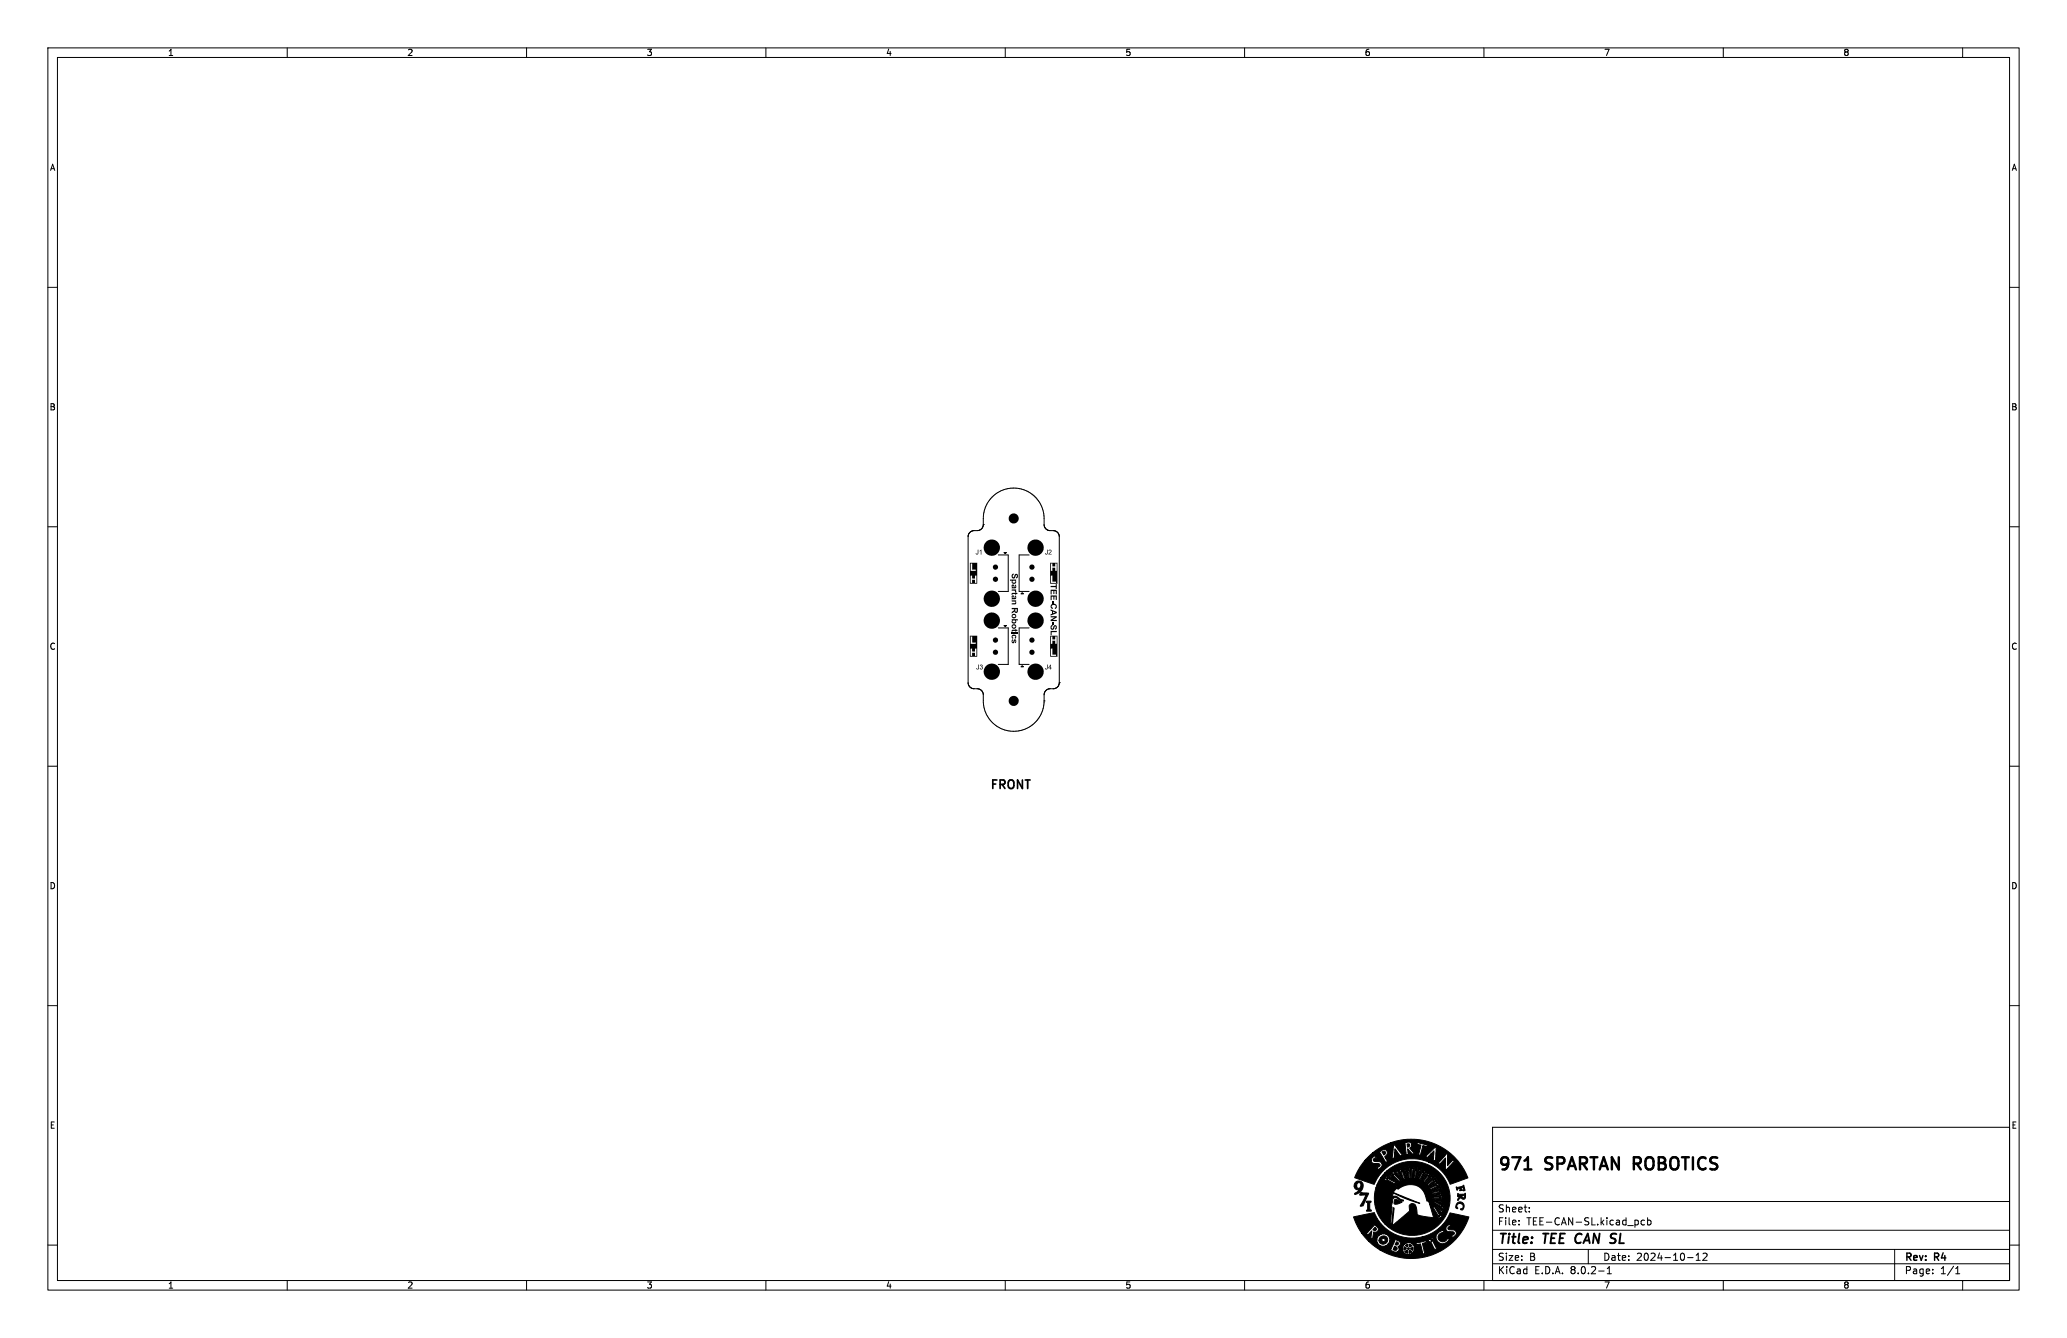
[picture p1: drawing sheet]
<svg xmlns="http://www.w3.org/2000/svg" width="432mm" height="279mm" viewBox="0 0 432 279" stroke-linecap="round" stroke-linejoin="round" font-family="sans-serif">
<defs><g id="words">
<g font-size="3.5">
<text x="312.8" y="245.1">971</text>
<text x="323" y="245.1">SPARTAN ROBOTICS</text>
</g>
<g font-size="2.8">
<text x="312.8" y="260.3">Title:</text>
<text x="322.5" y="260.3">TEE CAN SL</text>
</g>
<text font-size="2.5" x="206.7" y="164.9">FRONT</text>
<g font-size="2.1">
<text x="312.8" y="256.1">File:</text>
<text x="312.8" y="253.4">Sheet:</text>
<text x="318.9" y="256.1">TEE-CAN-SL.kicad_pcb</text>
<text x="312.8" y="263.5">Size:</text>
<text x="319.5" y="263.5">B</text>
<text x="334.8" y="263.5">Date:</text>
<text x="341.8" y="263.5">2024-10-12</text>
<text x="397.8" y="263.7">Rev:</text>
<text x="404.2" y="263.7">R4</text>
<text x="312.8" y="266.3">KiCad</text>
<text x="320.5" y="266.3">E.D.A.</text>
<text x="328.1" y="266.3">8.0.2-1</text>
<text x="397.8" y="266.3">Page:</text>
<text x="405.3" y="266.3">1/1</text>
</g>
<g font-size="1.8">
<text x="35" y="11.9">1</text>
<text x="85" y="11.9">2</text>
<text x="135" y="11.9">3</text>
<text x="185" y="11.9">4</text>
<text x="235" y="11.9">5</text>
<text x="285" y="11.9">6</text>
<text x="335" y="11.9">7</text>
<text x="385" y="11.9">8</text>
<text x="10.3" y="35.9">A</text>
<text x="420.1" y="35.9">A</text>
<text x="10.3" y="85.9">B</text>
<text x="420.1" y="85.9">B</text>
<text x="10.3" y="135.9">C</text>
<text x="420.1" y="135.9">C</text>
<text x="10.3" y="185.9">D</text>
<text x="420.1" y="185.9">D</text>
<text x="10.3" y="235.9">E</text>
<text x="420.1" y="235.9">E</text>
<text x="35" y="269.3">1</text>
<text x="85" y="269.3">2</text>
<text x="135" y="269.3">3</text>
<text x="185" y="269.3">4</text>
<text x="235" y="269.3">5</text>
<text x="285" y="269.3">6</text>
<text x="335" y="269.3">7</text>
<text x="385" y="269.3">8</text>
</g>
</g></defs>
<g fill="none" stroke="#000" stroke-width=".21">
<path d="M10 10h411.8v259.4h-411.8zM12 12h407.8v255.4h-407.8zM60 10v2M110 10v2M160 10v2M210 10v2M260 10v2M310 10v2M360 10v2M410 10v2M10 60h2M419.8 60h2"/>
<path d="M10 110h2M205.4 109.5h.1M205.4 109.5v-1.2a6.4 6.4 0 0 1 6.4-6.4 6.4 6.4 0 0 1 6.3 6.4v1.4l.4 .7M205.4 109.5l-.2 .7-.4 .4-1.6 .2-.5 .3-.3 .4-.2 .6v30.6l.3 .6 .4 .4 1.6 .2 .6 .4 .3 .6v1.5a6.4 6.4 0 0 0 6.4 6.3 6.4 6.4 0 0 0 6.3-6.3M208.5 115.9h2.1v7.6h-2.1M215 115.9h-2.1v7.6h2.1M218.5 110.4v.1M218.5 110.5l.6 .3h.9M220 110.8h.1M220 110.8l.6 .1 .4 .4M221 111.3h.1M221 111.3l.3 .8v30.5"/>
<path d="M419.8 110h2M208.5 131.1h2.1v7.6h-2.1M215 131.1h-2.1v7.6h2.1M10 160h2M218.1 146.4h.1M221.3 142.6h.1M221.3 142.6l-.2 .6-.4 .4-1.7 .3-.6 .4-.3 .6v1.5M419.8 160h2M10 210h2M419.8 210h2M311.8 235.4h108v32h-108zM10 260h2"/>
<path d="M311.8 256.9h108M311.8 250.9h108M317.3 255.6v.2M317.3 254.9v.1M319.5 252.9v.2M319.5 252.2v.1M341.7 254.8h.3l.3 .3-.1 .5-.5 .2M343.5 254.9l-.4-.1-.3 .3 .2 .6h.5M344.2 254.9l.4-.1 .3 .3-.1 .6h-.6M344.2 254.3v1.5M419.8 260h2M60 267.4v2"/>
<path d="M110 267.4v2M160 267.4v2M210 267.4v2M260 267.4v2M310 267.4v2M311.8 263.9h108M311.8 260.9h108M331.8 260.9v3M334 265.4h1.1M335.8 266h.8M335.8 264.9l.4-.4v1.5M352.5 262.6h1.2"/>
<path d="M354.3 263.2h.9M354.3 262.1l.5-.4v1.5M355.8 261.8l.5-.1 .3 .4-.9 1.1h.9M360 267.4v2M395.8 260.9v6.5M403.8 265.8v.2M403.8 265.1v.1M408.5 266h.9M408.5 264.9l.5-.4v1.5M410 267.4v2"/>
</g>
<path d="M318.5 244.2h1.4" fill="none" stroke="#000" stroke-width=".51"/>
<g fill="#000" stroke="#000" stroke-width=".21">
<path d="M209.7 115.4h.5l-.2 .2zM209.7 130.6h.5l-.2 .3zM213.3 139.3l.2-.3 .3 .3zM213.3 124l.2-.2 .3 .2zM293.9 238.9a.36 .36 0 0 1 .6 .2 .36 .36 0 0 1-.4 .4zM285.8 241.6l.9-.8h1.2a.81 .81 0 0 1 .8 .7l.4 .6a.46 .46 0 0 1 .1 .7l.9-.4-.1-.1-.2 .1-.4-.6h1.3v.1l.8-.2-.2-.1v-.8h.5a.16 .16 0 0 0 0-.2 .16 .16 0 0 0-.3 0l-.2 .2 .1-.9 .7 .9a.39 .39 0 0 1 .2 .7h5.4l.8 .3-.1-.3 .4-.5 .5 .2-.1-.3-.4 .1 .8-.7-.1 1.2a.38 .38 0 0 1-.3 .6l.8 .4 .1-.1-.2-.3 .1-2.4a.42 .42 0 0 0-.6 .3l-1.7 1.5h-5.4l.6-.2h4h-4l.2-.1v-.1h-.3l-1.4-1.9a.21 .21 0 0 0-.3-.2 .21 .21 0 0 0 0 .4l-.3 2.3-1.4 .1a.22 .22 0 0 1-.1-.3 .22 .22 0 0 1 .2-.2l.3-.3v-.4a.71 .71 0 0 0-.6-.6 .71 .71 0 0 0-.7 .4l-.6 .4h-1.2l2.1-1.4 1.8-.8h2.7v.2h.2l.2 2.1-.2 .2 .9-.1-.2-.1-.2-1 1 1.1 .6-.1-.3-.2-.6-.7a.27 .27 0 0 1-.2-.2 .27 .27 0 0 1 .3-.3l.1-.5 1.6 .1a.24 .24 0 0 1 .3 0 .24 .24 0 0 1 0 .3l-.3 1.2a.24 .24 0 0 1-.1 .3 .24 .24 0 0 1-.3 0l.1 .2 .7 .2 .1-.2a.27 .27 0 0 1-.2-.2 .27 .27 0 0 1 .1-.3l.3-1.4 .7 .2-.1 .1a.39 .39 0 0 0 .4-.5h-.2l-1.6-.3a.16 .16 0 0 0-.2-.2 .16 .16 0 0 0-.1 .2l-.1 .3h-1.1a.9 .9 0 0 0-1.3-.4h-3a12.7 12.7 0 0 1 16 7.4l-3.7 1.3a8.4 8.4 0 0 0-4.5-4.6h1.9l.7 .5-.1-.2 1.1-1.2-.1 2.5h.2l1.1-1.2a.55 .55 0 0 1 .8-.4l-.6-.7-.2 .1 .2 .3-1 1 .1-2.2-.5-.4h-.2l.2 .2-.1 .3-1.3 1.4-.2-.1-2 .1a8.7 8.7 0 0 0-11.4 4.6l-4-1.4a12.4 12.4 0 0 1 2.2-3.6h1.2l.4 .6 .8 .1a.44 .44 0 0 1 .6 .4 .44 .44 0 0 1-.6 .3l.4 .6 .2-.3a.87 .87 0 0 0 .5-1l-.5-.4h-.5a.48 .48 0 0 1-.6 0 .48 .48 0 0 1-.1-.6l.5-.2-.3-.5-.7 .6-.1 .4h-1.2zM283.1 246.9a1.01 1.01 0 0 1 1.4 0 1.01 1.01 0 0 1 .1 1.4 1.54 1.54 0 0 1-1.6 1.1v-.2l1-.7a.86 .86 0 0 1-1.1-.8h.5a.47 .47 0 0 0 .6 .4 .47 .47 0 0 0 .3-.7 .48 .48 0 0 0-.6-.4 .48 .48 0 0 0-.3 .7h-.5zM284.3 249l1.2 .1a.28 .28 0 0 1 .4 .1 .28 .28 0 0 1-.2 .4l-.7 1.6a.65 .65 0 0 1-.8 .7l1.2-2.4-.9 .1a.29 .29 0 0 1-.5-.1 .29 .29 0 0 1 .2-.4zM285.4 250.8h.7a.19 .19 0 0 1 .3 .2 .19 .19 0 0 1-.2 .2l-.1 .8a.51 .51 0 0 0 .4 .8l-.1 .1h-.7a.2 .2 0 0 1-.2-.1 .2 .2 0 0 1 .2-.3v-.8a.45 .45 0 0 0-.3-.7zM282.8 254.1l2.7-.6a2.25 2.25 0 0 1 1.6-.2 8.5 8.5 0 0 0 10 5h2.9l.1 .6 .4 .7h.3a1.34 1.34 0 0 0 1.8-.9l-.1-.2-.4 .6a.99 .99 0 0 1-1.6-.4 .99 .99 0 0 1 1-1.4l.2 .2a.42 .42 0 0 0-.2-.6 .42 .42 0 0 0-.6 .2l-.8 .7-.1 .5h-2.9l.6-.2a8.4 8.4 0 0 0 2.8-1.6h1.5l.3 .6 .9 .1a.42 .42 0 0 1 .6 .4 .42 .42 0 0 1-.6 .3l.3 .6 .2-.3a.73 .73 0 0 0 .4-1.1l-.4-.3h-1.1a.42 .42 0 0 1 0-.6 .42 .42 0 0 1 .5-.1l-.4-.5-.5 .5-.2 .4h-1.5l.2-.1a9.5 9.5 0 0 0 2.2-3.1l3.9 .9a12.7 12.7 0 0 1-18.6 6.8h2.1l1.4 .5 .3-.1 .3-.7h.6l.1 .1-.1 .1 .2 .3-.1 .1h.1l.1 .3h.1v.2l.7 .3 .1-.1 .3 .1 .9-.5-.1-.1 .3-.2-.1-.1 .1-.1v-.3l.1-.1-.1-.1h.1l-.2-.2 .1-.2-.1-.1-.1-.3-.2 .1 .1-.2-.5-.1-.1-.2h1.2l.2 .6 .7-.3 .4 1.6a.23 .23 0 0 1 .1 .3 .23 .23 0 0 1-.2 .1l.1 .2 .8-.2v-.2h-.3l-.3-1.2a.41 .41 0 0 1-.1-.6 .41 .41 0 0 1 .6-.1h.2l-.1-.5h.5l.5 .3 .7 1.3a.21 .21 0 0 0 .2 .3 .21 .21 0 0 0 .2-.3l-.3-.8a1.17 1.17 0 0 1-.2-1.3h-.1a.22 .22 0 0 0-.3-.2 .22 .22 0 0 0-.1 .4l-.3 .1v-.4l-.3 .6-.6-.1-.1 .1-1.6 .4h-2.3v.1l-.1-.1v.2l-.4 .1-.1 .3-.1-.1-.2 .7h-.6l-.3-.4a.69 .69 0 0 0 .5-.8 .69 .69 0 0 0-.7-.6l-.5-.1 .1 .3-.2 .5-.6 1.3-.2-.1-.1 .2h-2.1l-2.2-1.8 1.7 .1 .1 .3-.2 .2h.4v.4l.2-.1 .4 .1v.2l.4-.2 .2 .2 .1-.2 .2-.1 .3 .1a.36 .36 0 0 1 .4-.5v-.2l.3-.3a.28 .28 0 0 1-.2-.2 .28 .28 0 0 1 .2-.3 .28 .28 0 0 1-.3-.2 .28 .28 0 0 1 .2-.3 .31 .31 0 0 1-.4-.1 .31 .31 0 0 1-.1-.4h-.1a.28 .28 0 0 1-.3 .1 .28 .28 0 0 1-.1-.3 .34 .34 0 0 1-.4 .2 .34 .34 0 0 1-.3-.2 .3 .3 0 0 1-.2 .3 .3 .3 0 0 1-.3-.1v.2l-.2 .2h-.3a.31 .31 0 0 1 .1 .4 .31 .31 0 0 1-.4 .1 .3 .3 0 0 1 .3 .3 .3 .3 0 0 1-.3 .3h-1.4l-1.6-1.8h.9l.6 .6v-.3l.7-.7-.2 1.4 .5 .4-.1-.3 .1-1a.35 .35 0 0 1 .6-.2 .71 .71 0 0 0 .4-.8 .71 .71 0 0 0-.5-.6l-.4-.2v.2l-1.4 1.6-1.2-.1-1.1-1.8zM287.2 256.3l.3 .3v.2a.4 .4 0 0 1-.7 0zM288.3 258.4a.9 .9 0 0 1 1.4 0 .9 .9 0 0 1-.1 1.3 .9 .9 0 0 1-1.3-.2l-.2-.5h.5l.4 .3 .3-.1v-.4a.37 .37 0 0 0-.4-.2 .37 .37 0 0 0-.3 .4h-.5z"/>
<path d="M288.7 240.6a.37 .37 0 0 1 .7 0 .37 .37 0 0 1-.4 .5zM289.7 246l.2 .2-.2-.2h.1l.1 .2h-.2v-.2l.2 .2zM290.9 245.1l.3 .1-.1 .2-.2-.1h.2l-.2-.1 .2 .1zM291.4 250.5h.3l1.2 .5-.1 .1a1.82 1.82 0 0 1-1.5 .3l-.1-.1zM291.7 259.3a.37 .37 0 0 1 .4 .5 .37 .37 0 0 1-.6 .1zM292.8 244.5h.1v.2h-.1l.1-.1-.1-.1-.1 .2zM294.1 244.2l.2 .2-.2-.2 .2 .2-.1-.2h.1l.1 .2h-.2zM294.4 259.8l.6 .3-.2 .1a.25 .25 0 0 1-.3 .1 .25 .25 0 0 1-.1-.3zM289.3 244.9l.4-.3h1.8l1.3 1.8 .2-.1 3.6 .1 .9-1.6a.38 .38 0 0 0 .1-.6l-.1 .3h-.2v-.3l-.3 .3v.5l-.6 1.3h-3.4l-1.1-2h.4l.4 .5 .6 1.5h2.8l.8-2-.1-.3a.16 .16 0 0 1 0 .2 .16 .16 0 0 1-.2 0 .16 .16 0 0 1 0-.2l-.7 2.2h-2.4l-.5-1.3 .1-.6-.3-.3h.4l.2 .4 .5 1.8 .2-.1-.4-1.9h.3l.2 .4 .2 1.5 1.2 .1 .3-1.5 .2-.4-.1-.5-.1 .3-.2-.1 .1-.3a.57 .57 0 0 0-.2 .9l-.2 1.5h-.8l-.2-1.6 .2-.5h.2l.1 .3v1.8h.2l.1-2.3a.18 .18 0 0 1-.2 .2 .18 .18 0 0 1-.1-.3l-.1 .3h-.2l-.3-.4 .1 .3-.2 .1-.2-.2v.4h-.3l-.2-.4v.3l-.2-.2-.5 .1-.1 .3h-.1l-.1-.3-.2 .3h-.5a.18 .18 0 0 1 0 .3 .18 .18 0 0 1-.2 0 .18 .18 0 0 1-.1-.2v.2h-1.8a7.8 7.8 0 0 1 11 .2 7.8 7.8 0 0 1-.3 11.1 8.1 8.1 0 0 1-11-.3l1 .1 .3-.3 .4-3.2 .1 .1-.3 3.6 3.2-2.7a.76 .76 0 0 0 .3-1.1 .74 .74 0 0 1 .7-.8 .74 .74 0 0 1 .8 .8l.2 1.4a6.7 6.7 0 0 0 3.3 .8l-.6-2.3h.5l1 1.7 .1 .6 .4 .3v-.4h.2l.1 .3a.55 .55 0 0 0 .1-.6 .55 .55 0 0 0-.6-.3l-1-1.7-.8 .1-.1-.5h.6l.4 .2 1.5 1.6h.2l-.2-.2h.3v-.2l-.8-.4-1-1.2-.3-.1 .2 .2-.1 .2-.8-.1-.2-.5h.9l1.5 .9a.49 .49 0 0 0 .3 .4 .49 .49 0 0 0 .5-.1l-.3-.1 .1-.2 .3 .1-.3-.4h-.5l-1.5-.8-.1 .2h-.9v-.2a.44 .44 0 0 1-.6-.5 3.5 3.5 0 0 0-5.8-2l-.4-.2-.7 .9 5.6 2.3-3.2-1.1-2.4-1.2v1a1.03 1.03 0 0 1 1.5 .4l.7 .2v.2l-.6-.1-1.1-.7-.5 .2-.4 1.8 .2 .1-.4 3.5h-1a7.6 7.6 0 0 1-2-7.6l4.6 .1a4 4 0 0 1 5.2 .1 4.8 4.8 0 0 1 1.1 2.4l-.1-.6h.4l.1 .4 .1-.1a.35 .35 0 0 0-.1-.4 .35 .35 0 0 0-.5 0l-.1-.2a.3 .3 0 0 1-.1-.4 .3 .3 0 0 1 .4-.1l.1 .3h.1a.37 .37 0 0 0-.2-.5 .37 .37 0 0 0-.4 .2l-.3-.4a.22 .22 0 0 1 0-.3 .22 .22 0 0 1 .4 .1v.1h.2l-.2-.5-.6 .2-.1-.1a.32 .32 0 0 1-.3-.3 .32 .32 0 0 1 .3-.3l.2 .2h.2l-.4-.4-.2 .2a.5 .5 0 0 1-.8-.2 .24 .24 0 0 1 .1-.4 .24 .24 0 0 1 .4 .2h.1a.42 .42 0 0 0-.6-.4 .36 .36 0 0 1-.1 .4 .36 .36 0 0 1-.5 0 .3 .3 0 0 1-.3-.2 .3 .3 0 0 1 0-.3h.5l-.7-.2v.5h-.5a.33 .33 0 0 1-.4 0 .33 .33 0 0 1-.1-.4h.5v-.1h-.3a.25 .25 0 0 0-.4 .1 .25 .25 0 0 0 .1 .4l-1 .2-.1-.3 .5-.2h-.3a.25 .25 0 0 0-.3 .2 .25 .25 0 0 0 .1 .3l-.8 .5-.2-.4 .4-.3-.5 .3v.1a.26 .26 0 0 1 .2 .3 .26 .26 0 0 1-.2 .2h-4.6l.3-.6h3.8l.4 .5 .1-.1a.33 .33 0 0 1-.2-.4 .33 .33 0 0 1 .4-.3 .28 .28 0 0 1 .3-.1 .28 .28 0 0 1 .2 .3 .28 .28 0 0 1-.4 .2h.2a.33 .33 0 0 0 .4-.2 .33 .33 0 0 0-.2-.4l.6-.2a.27 .27 0 0 1 .4-.1 .27 .27 0 0 1 0 .4 .27 .27 0 0 1-.3 .1l.3-.1a.3 .3 0 0 0 .3-.1 .3 .3 0 0 0-.1-.4h1.1v.4h-.6h.2h.6v-.4l.6 .1a.29 .29 0 0 1 .4 0 .29 .29 0 0 1-.1 .4l-.5-.1 .3 .2a.32 .32 0 0 0 .4 0 .32 .32 0 0 0 .1-.4l.5 .2a.29 .29 0 0 1 .3 .3 .29 .29 0 0 1-.2 .3l-.4-.1a.42 .42 0 0 0 .4 .3 .42 .42 0 0 0 .4-.4l.6 .6-.4 .2-.3-.2a.36 .36 0 0 0 .3 .4 .36 .36 0 0 0 .4-.2h.1l.4 .7-.4 .1-.2-.3h-.1l.2 .4a.42 .42 0 0 1 .5-.1 .42 .42 0 0 1 .2 .5 .22 .22 0 0 1-.1 .3 .22 .22 0 0 1-.3-.2l-.1-.1a.37 .37 0 0 0 .2 .4 .37 .37 0 0 0 .4-.1l.1 .4a.29 .29 0 0 1 .1 .4 .29 .29 0 0 1-.5 0l-.1-.4 .1 .5 .8-.1v.1l2 .5 .2-.1-.3-.1 .2-.2-.1-.1-2.2-.1-.1-.5h.3v.2h1.3l.5 .2 .3-.1-.2-.2 .1-.1 .2 .1a.45 .45 0 0 0-.4-.3 .45 .45 0 0 0-.4 .2h-1.7l-.1-.4h.3a.63 .63 0 0 0 .8 0h1.3l-.1-.3h.3l-.3-.2-.5 .2-1.8 .3-.1-.5h.3v.2l1.5-.3a.47 .47 0 0 0 .5 .1 .47 .47 0 0 0 .3-.4 .18 .18 0 0 1-.2 .1 .18 .18 0 0 1-.2-.1l.3-.2-.5-.1-.4 .3-1.1 .3a.48 .48 0 0 1-.7-.3h.3l.1 .2 2-.7 .1-.2-.3 .1 .1-.3-1.8 .8-.5 .1-.3-.5h.3l.2 .2 1.2-.6h.6l.3-.3h-.4v-.2h.3a.58 .58 0 0 0-.9 .3l-1.3 .6h-.3l-.2-.4h.3a.49 .49 0 0 0 .7-.2l1.3-.7a.16 .16 0 0 1-.3-.1 .16 .16 0 0 1 .2-.2h-.3l-1.6 1.2h-.3l-.4-.4h.4l.1 .2 1.3-1a.44 .44 0 0 0 .4-.1 .44 .44 0 0 0 .1-.5l-.2 .3-.1-.1 .1-.3-.4 .2-.3 .4-1 .9h-.4l-.4-.3 .6 .1 1.5-1.4v-.3l-.2 .2v-.3l-.1 .1-1.4 1.6h-.4l-.5-.3h.5l.2 .1 .8-1.1 .5-.2 .1-.4-.3 .1-.1-.1 .2-.2a.52 .52 0 0 0-.5 .6l-.9 1.2-1.2-.3 1 .1 1.2-1.7v-.1h-.4l.1-.2-.2 .1-.9 1.8h-.8a5.8 5.8 0 0 0-4.6 .9h-3.8l.7-1.4h.7l.3 .4a1.47 1.47 0 0 1 1.3 .5l.6 .3 .4-.2-1.5-.8-.4-.5h-.5l.2 .3a.22 .22 0 0 1-.2 .1 .22 .22 0 0 1-.2-.2l-.7 .1 .4-.5h1.1l1.9 1.4 .2-.1-1.7-1.6h-.3l.2 .2v.1h-1.4l.4-.5h1.3l.2 .4 .5 .2 1.1 1.1 .3-.2-1.3-1.2a.52 .52 0 0 0-.1-.6 .52 .52 0 0 0-.6 0 .22 .22 0 0 1 .3 .1 .22 .22 0 0 1-.1 .3zM295.8 244.3h.1v.2h-.1l.1-.2-.1 .2 .1-.2-.2 .1zM297.1 244.6h.2v.2h-.2l.2-.1-.1-.1-.1 .2zM298.3 245.5l.2-.1 .1 .2h-.2l.1-.1-.1 .1 .1-.1z"/>
<path d="M299 259l.3-.1v.2l-.3 .1 .2-.3-.2 .3zM299.4 246.3h.2l-.1 .2 .1-.2-.2 .1 .1-.1-.1 .1zM300.2 247.5h.2v.2h-.2l.2-.1zM300.5 253.9h.2v.2h-.2v-.2l.2 .1zM300.7 248.7l.1-.1 .1 .2-.2 .1 .2-.2-.2 .1 .1-.1-.2 .1 .2-.2zM300.8 250.1h.2v.1h-.2h.2zM301.2 251.7h.1v.2h-.2l.2-.1zM304.4 251.3a.86 .86 0 0 1 1.3 .1 .86 .86 0 0 1-.4 1.3l-.2-.2a.61 .61 0 0 0 .5-.7 .61 .61 0 0 0-.8-.5 .61 .61 0 0 0-.3 .9v.1a.3 .3 0 0 1-.4 0 .3 .3 0 0 1 0-.5zM304.2 247.9h.6a.96 .96 0 0 0 .9-.4l.3 .8a.22 .22 0 0 1 0 .3 .22 .22 0 0 1-.3 .1v-.3a.3 .3 0 0 0-.1-.4 .3 .3 0 0 0-.4 .3l.2 .3h-.4l-.1-.1a.19 .19 0 0 0 .1-.3 .19 .19 0 0 0-.3 0l-.3 .3zM304.5 249.3l.5 .1 1.1-.1a.81 .81 0 0 1-.5 1.1 .55 .55 0 0 0-.6-.2 .55 .55 0 0 0-.4 .5 .77 .77 0 0 1 .6-1h-.4l-.2 .2-.1-.2h.9a.32 .32 0 0 0 .2 .5 .32 .32 0 0 0 .3-.5h-1.4zM291.3 260.2l.5 .3a.41 .41 0 0 1-.1 .6 .41 .41 0 0 1-.6-.1zM293.4 260.3l.4 .3v.2l-.5 .3z"/>
<path d="M293.5 261.3l.4-.3 .2 .3a.26 .26 0 0 1-.1 .4 .26 .26 0 0 1-.4-.2zM293.6 260.1l.5-.3v.5h-.1zM294.4 261.2l.1-.1 .4 .2a.35 .35 0 0 1-.1 .4 .35 .35 0 0 1-.4 0zM294.7 260.6h.1a.25 .25 0 0 1 .4-.2 .25 .25 0 0 1 0 .4l-.1 .3-.4-.3z"/>
<circle cx="299.5" cy="252" r=".1"/>
<circle cx="299.5" cy="251" r=".08"/>
<circle cx="294.2" cy="260.7" r=".2"/>
</g>
<g fill="#000">
<path d="M204.2 114.8h.2v.7a.28 .28 0 0 1-.3 .3 .28 .28 0 0 1-.3-.3l.4 .1zM204.6 115l.4-.2v1h-.1v-.8l-.3 .1zM218.7 114.8h.2v.7a.28 .28 0 0 1-.3 .3 .28 .28 0 0 1-.3-.3l.4 .1zM219.1 114.9a.36 .36 0 0 1 .6 .1 .36 .36 0 0 1-.4 .5l-.1 .2h.5v.1h-.7l.3-.4a.25 .25 0 0 0 .3-.2 .25 .25 0 0 0-.4-.3l-.2 .2zM202.6 117.5h1.5v4.4h-1.5v-1.7h.2v1.5h.3v-.6h.6v.6h.3v-1.5h-.3v.6h-.6v-.6h-.5v-2.5h.2v1.5h1v-.3h-.7v-1.2h-.5zM202.6 132.8h1.5v4.3h-1.5v-1.7h.2v1.6h.3v-.7h.6v.7h.3v-1.6h-.3v.7h-.6v-.7h-.5v-2.5h.2v1.5h1v-.2h-.7v-1.3h-.5zM204.4 138.8h.1v.7a.28 .28 0 0 1-.2 .3 .28 .28 0 0 1-.3-.3l.3 .1zM204.8 138.9a.26 .26 0 0 1 .4-.1 .26 .26 0 0 1-.1 .4 .32 .32 0 0 1 .1 .6 .32 .32 0 0 1-.5-.3h.1a.2 .2 0 0 0 .2 .2 .2 .2 0 0 0 .2-.3 .2 .2 0 0 0-.3-.1v-.1a.16 .16 0 0 0 .2-.2 .16 .16 0 0 0-.1-.1 .16 .16 0 0 0-.2 .2l-.1-.1zM211.4 133.6l.2-.1v.6a.45 .45 0 0 1 .6-.5l.1 .5-.3 .2v-.6a.45 .45 0 0 1-.6 .5zM211.4 122.1a.4 .4 0 0 1 .4 .1 .4 .4 0 0 1 .2 .4l.1-.1-.1-.4a.41 .41 0 0 1 .3 .4 .41 .41 0 0 1-.4 .4h-.6l.2-.3-.2-.2 .5 .2-.1-.3-.4 .1zM211.4 124.4a.4 .4 0 0 1 .4 .1 .4 .4 0 0 1 .2 .4l.1-.1-.1-.5a.41 .41 0 0 1 .3 .5 .41 .41 0 0 1-.4 .3l-.6 .1 .2-.3-.2-.2 .5 .2-.1-.3-.4 .1zM211.4 119.9l.4-.1v.2a.23 .23 0 0 0-.3 .1 .23 .23 0 0 0 .1 .3 .23 .23 0 0 0 .3 0 .45 .45 0 0 1 .6-.5 .45 .45 0 0 1 0 .7l-.2 .2 .1-.3a.21 .21 0 0 0 .1-.3 .21 .21 0 0 0-.3-.1 .21 .21 0 0 0-.1 .3 .46 .46 0 0 1-.7 .3 .46 .46 0 0 1 0-.7z"/>
<path d="M211.4 132.7a.48 .48 0 0 1 .8 0 .48 .48 0 0 1-.2 .7v-.3a.22 .22 0 0 0 0-.3 .22 .22 0 0 0-.3 0 .22 .22 0 0 0 0 .4l-.1 .2-.2-.2zM211.5 128.3a.49 .49 0 0 1 .7 .1 .49 .49 0 0 1-.2 .7 .49 .49 0 0 1-.7-.4h.2a.27 .27 0 0 0 .2 .3 .27 .27 0 0 0 .3-.3 .27 .27 0 0 0-.2-.3l-.5 .3zM211.5 130.5a.49 .49 0 0 1 .7 .1 .49 .49 0 0 1-.2 .7 .49 .49 0 0 1-.7-.5h.2a.27 .27 0 0 0 .2 .3 .27 .27 0 0 0 .3-.2 .27 .27 0 0 0-.2-.3l-.5 .2zM211.4 131.6l.9-.2 .3 .3h-.3v.2h-.2v-.2l-.5 .1-.2 .1zM211.3 132.1h1v.2h-1zM211.3 123.1h1v.2h-.2l.1 .4-.2-.1v-.2l-.7-.1zM211 121h1.3v.2h-.2a.45 .45 0 0 1-.2 .7 .45 .45 0 0 1-.6-.4h.2a.26 .26 0 0 0 .4 .2 .26 .26 0 0 0 0-.4l-.6 .2 .2-.2h-.5zM211.3 125.4h1v.2h-.2a.33 .33 0 0 1 .2 .4 .33 .33 0 0 1-.4 .2h-.6v-.2h.5a.21 .21 0 0 0 .3-.3 .21 .21 0 0 0-.3-.1h-.5zM211.4 123.9l.9-.2 .3 .3h-.3v.2h-.2v-.2l-.5 .1-.2 .1zM212.4 132.1h.2v.2h-.2zM211.3 129.3h1.3v.3h-.4a.45 .45 0 0 1-.3 .6 .45 .45 0 0 1-.6-.4h.2a.26 .26 0 0 0 .4 .2 .26 .26 0 0 0 0-.4l-.6 .2 .2-.3h-.2zM211.3 127h1.3v.5a.37 .37 0 0 1-.2 .5 .37 .37 0 0 1-.5-.3l-.6 .4v-.3l.5-.3 .1-.3h.2l.1 .5h.2v-.2v-.3h-1.1z"/>
<path d="M218.7 138.8h.2v.7a.28 .28 0 0 1-.3 .3 .28 .28 0 0 1-.3-.3l.4 .1zM219.4 138.8l.1 .6h.2l-.2 .4h-.1v-.2h-.4v-.2h.4v-.4l-.4 .4zM219.6 130.6l.3-.1v.2a.23 .23 0 0 0-.3 .1 .23 .23 0 0 0 .1 .3 .23 .23 0 0 0 .3 0 .45 .45 0 0 1 .6-.5 .45 .45 0 0 1 .1 .8l-.3 .1 .1-.3a.21 .21 0 0 0 .1-.3 .21 .21 0 0 0-.3-.1 .21 .21 0 0 0 0 .3 .46 .46 0 0 1-.7 .3 .46 .46 0 0 1-.1-.7zM219.8 125.5h.2v.5h-.2zM219.8 129.9h.2v.5h-.2zM219.6 126.2a.62 .62 0 0 1 1 0 .62 .62 0 0 1-.2 1l-.1-.3a.39 .39 0 0 0-.1-.6 .39 .39 0 0 0-.5 .3l.3 .3-.1 .3a.56 .56 0 0 1-.3-1zM219.5 128.7h1.3v.2l-.9 .6h.9v.2h-1.3v-.3l.8-.5h-.8zM219.5 122.4h1v-.4h.3v1h-.3v-.4h-1zM219.5 131.7h1.3v.3h-1.1v.6h-.2zM219.5 124.3h1.3v1h-.3v-.7h-.2v.6h-.3v-.6h-.3v.7h-.2zM219.5 127.3l1.3 .5v.2l-1.3 .5v-.2l.3-.1v-.5h.2v.4l.4-.2-.9-.4zM219.5 123.1h1.3v1h-.3v-.7h-.2v.7h-.3v-.7h-.3v.7h-.2z"/>
<path d="M219.4 132.8h1.5v4.3h-1.5v-1.7h.1v1.6h1.1v-.3h-.7v-1.3h-.5v-2.5h.1v1.5h.3v-.6h.6v.6h.3v-1.5h-.3v.6h-.6v-.6h-.4zM219.4 117.5h1.5v4.4h-1.5v-1.7h.1v1.5h1.1v-.2h-.7v-1.3h-.5v-2.5h.1v1.5h.3v-.7h.6v.7h.3v-1.5h-.3v.6h-.6v-.6h-.4z"/>
<circle cx="207.2" cy="114.4" r="1.7"/>
<circle cx="208" cy="118.4" r=".55"/>
<circle cx="211.8" cy="108.3" r="1.05"/>
<circle cx="215.6" cy="118.4" r=".55"/>
<circle cx="216.3" cy="114.4" r="1.7"/>
<circle cx="207.2" cy="129.6" r="1.7"/>
<circle cx="207.2" cy="125" r="1.7"/>
<circle cx="208" cy="136.2" r=".55"/>
<circle cx="208" cy="121" r=".55"/>
<circle cx="208" cy="133.7" r=".55"/>
<circle cx="215.6" cy="121" r=".55"/>
<circle cx="215.6" cy="136.2" r=".55"/>
<circle cx="215.6" cy="133.7" r=".55"/>
<circle cx="216.3" cy="125" r="1.7"/>
<circle cx="216.3" cy="129.6" r="1.7"/>
<circle cx="207.2" cy="140.3" r="1.7"/>
<circle cx="211.8" cy="146.4" r="1.05"/>
<circle cx="216.3" cy="140.3" r="1.7"/>
</g>
<use href="#words"/>
</svg>
